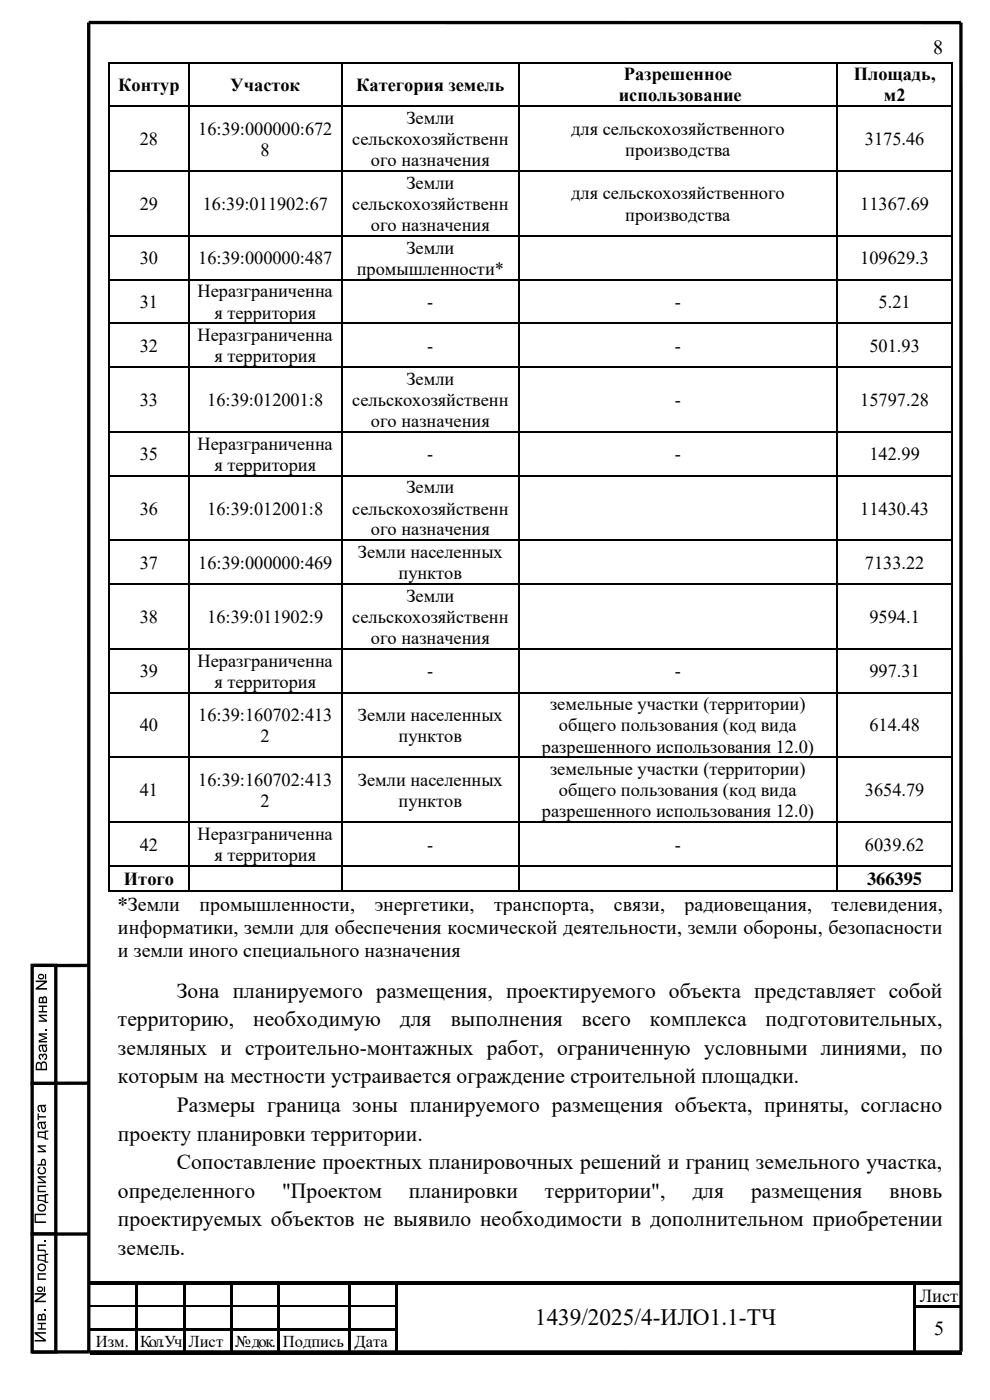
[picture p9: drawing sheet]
<svg xmlns="http://www.w3.org/2000/svg" width="210mm" height="297mm" viewBox="0 0 210 297" stroke-linecap="round" stroke-linejoin="round" font-family="sans-serif">
<defs><g id="words">
<text font-size="5" x="113.5" y="281.1">1439/2025/4-ИЛО1.1-ТЧ</text>
<g font-size="4.6">
<text x="37.5" y="211.6">Зона планируемого размещения, проектируемого объекта представляет собой</text>
<text x="25" y="217.7">территорию,</text>
<text x="53.7" y="217.7">необходимую</text>
<text x="84.8" y="217.7">для</text>
<text x="95.6" y="217.7">выполнения</text>
<text x="123.4" y="217.7">всего</text>
<text x="137.8" y="217.7">комплекса</text>
<text x="162.4" y="217.7">подготовительных,</text>
<text x="25" y="223.8">земляных и строительно-монтажных работ, ограниченную условными линиями, по</text>
<text x="25" y="229.9">которым на местности устраивается ограждение строительной площадки.</text>
<text x="37.5" y="235.9">Размеры граница зоны планируемого размещения объекта, приняты, согласно</text>
<text x="25" y="242">проекту планировки территории.</text>
<text x="37.5" y="248.1">Сопоставление проектных планировочных решений и границ земельного участка,</text>
<text x="25" y="254.1">определенного</text>
<text x="59.8" y="254.1">&quot;Проектом</text>
<text x="86.8" y="254.1">планировки</text>
<text x="115.6" y="254.1">территории&quot;,</text>
<text x="146.9" y="254.1">для</text>
<text x="159.4" y="254.1">размещения</text>
<text x="188.7" y="254.1">вновь</text>
<text x="25" y="260.2">проектируемых объектов не выявило необходимости в дополнительном приобретении</text>
<text x="25" y="266.2">земель.</text>
</g>
<g font-size="4.2">
<text x="197.9" y="11.5">8</text>
<text x="25" y="193.2">*</text>
<text x="27.1" y="193.2">Земли</text>
<text x="42.3" y="193.2">промышленности,</text>
<text x="79.5" y="193.2">энергетики,</text>
<text x="104.8" y="193.2">транспорта,</text>
<text x="130.3" y="193.2">связи,</text>
<text x="145.2" y="193.2">радиовещания,</text>
<text x="176.4" y="193.2">телевидения,</text>
<text x="25" y="198.1">информатики, земли для обеспечения космической деятельности, земли обороны, безопасности</text>
<text x="25" y="202.9">и земли иного специального назначения</text>
<text x="198.2" y="283.3">5</text>
</g>
<g font-size="3.9">
<text x="132.4" y="17.1">Разрешенное</text>
<text x="181.1" y="17.1">Площадь,</text>
<text x="25.1" y="19.3">Контур</text>
<text x="48.9" y="19.3">Участок</text>
<text x="75.6" y="19.3">Категория земель</text>
<text x="131.3" y="21.5">использование</text>
<text x="187.5" y="21.5">м2</text>
<text x="42" y="28.6">16:39:000000:672</text>
<text x="86.2" y="26.3">Земли</text>
<text x="121.2" y="28.6">для сельскохозяйственного</text>
<text x="29.6" y="30.8">28</text>
<text x="55.3" y="33">8</text>
<text x="74.7" y="30.8">сельскохозяйственн</text>
<text x="78.7" y="35.3">ого назначения</text>
<text x="132.7" y="33">производства</text>
<text x="183.5" y="30.8">3175.46</text>
<text x="86.2" y="40.1">Земли</text>
<text x="29.6" y="44.5">29</text>
<text x="43" y="44.5">16:39:011902:67</text>
<text x="74.7" y="44.5">сельскохозяйственн</text>
<text x="121.2" y="42.3">для сельскохозяйственного</text>
<text x="132.7" y="46.8">производства</text>
<text x="182.5" y="44.5">11367.69</text>
<text x="78.7" y="49">ого назначения</text>
<text x="86.2" y="53.8">Земли</text>
<text x="29.6" y="56.1">30</text>
<text x="42" y="56.1">16:39:000000:487</text>
<text x="75.7" y="58.3">промышленности*</text>
<text x="182.5" y="56.1">109629.3</text>
<text x="29.6" y="65.3">31</text>
<text x="41.9" y="63.1">Неразграниченна</text>
<text x="90.6" y="65.3">-</text>
<text x="143.2" y="65.3">-</text>
<text x="186.4" y="65.3">5.21</text>
<text x="45.5" y="67.6">я территория</text>
<text x="29.6" y="74.6">32</text>
<text x="41.9" y="72.4">Неразграниченна</text>
<text x="45.5" y="76.8">я территория</text>
<text x="90.6" y="74.6">-</text>
<text x="143.2" y="74.6">-</text>
<text x="184.4" y="74.6">501.93</text>
<text x="86.2" y="81.7">Земли</text>
<text x="29.6" y="86.1">33</text>
<text x="43.9" y="86.1">16:39:012001:8</text>
<text x="74.7" y="86.1">сельскохозяйственн</text>
<text x="143.2" y="86.1">-</text>
<text x="182.5" y="86.1">15797.28</text>
<text x="41.9" y="95.4">Неразграниченна</text>
<text x="78.7" y="90.6">ого назначения</text>
<text x="29.6" y="97.6">35</text>
<text x="45.5" y="99.9">я территория</text>
<text x="90.6" y="97.6">-</text>
<text x="143.2" y="97.6">-</text>
<text x="184.4" y="97.6">142.99</text>
<text x="86.2" y="104.7">Земли</text>
<text x="29.6" y="109.2">36</text>
<text x="43.9" y="109.2">16:39:012001:8</text>
<text x="74.7" y="109.2">сельскохозяйственн</text>
<text x="78.7" y="113.6">ого назначения</text>
<text x="182.5" y="109.2">11430.43</text>
<text x="75.9" y="118.4">Земли населенных</text>
<text x="29.6" y="120.7">37</text>
<text x="42" y="120.7">16:39:000000:469</text>
<text x="84.6" y="122.9">пунктов</text>
<text x="183.5" y="120.7">7133.22</text>
<text x="86.2" y="127.7">Земли</text>
<text x="29.6" y="132.2">38</text>
<text x="43.9" y="132.2">16:39:011902:9</text>
<text x="74.7" y="132.2">сельскохозяйственн</text>
<text x="78.7" y="136.6">ого назначения</text>
<text x="184.4" y="132.2">9594.1</text>
<text x="29.6" y="143.7">39</text>
<text x="41.9" y="141.5">Неразграниченна</text>
<text x="90.6" y="143.7">-</text>
<text x="143.2" y="143.7">-</text>
<text x="184.4" y="143.7">997.31</text>
<text x="45.5" y="145.9">я территория</text>
<text x="29.6" y="155.2">40</text>
<text x="42" y="153">16:39:160702:413</text>
<text x="75.9" y="153">Земли населенных</text>
<text x="116.7" y="150.7">земельные участки (территории)</text>
<text x="118.6" y="155.2">общего пользования (код вида</text>
<text x="184.4" y="155.2">614.48</text>
<text x="55.3" y="157.4">2</text>
<text x="84.6" y="157.4">пунктов</text>
<text x="115" y="159.7">разрешенного использования 12.0)</text>
<text x="42" y="166.7">16:39:160702:413</text>
<text x="75.9" y="166.7">Земли населенных</text>
<text x="116.7" y="164.4">земельные участки (территории)</text>
<text x="29.6" y="168.9">41</text>
<text x="55.3" y="171.2">2</text>
<text x="84.6" y="171.2">пунктов</text>
<text x="115" y="173.4">разрешенного использования 12.0)</text>
<text x="118.6" y="168.9">общего пользования (код вида</text>
<text x="183.5" y="168.9">3654.79</text>
<text x="41.9" y="178.2">Неразграниченна</text>
<text x="29.6" y="180.4">42</text>
<text x="45.5" y="182.7">я территория</text>
<text x="90.6" y="180.4">-</text>
<text x="143.2" y="180.4">-</text>
<text x="183.5" y="180.4">6039.62</text>
<text x="26.3" y="187.8">Итого</text>
<text x="183.9" y="187.8">366395</text>
<text x="195.1" y="276.3">Лист</text>
</g>
<g font-size="3.5">
<text x="20.3" y="285.7">Изм.</text>
<text x="29.8" y="285.7">Кол. Уч</text>
<text x="40" y="285.7">Лист</text>
<text x="49.9" y="285.7">№ док.</text>
<text x="60" y="285.7">Подпись</text>
<text x="75.2" y="285.7">Дата</text>
</g>
</g></defs>
<g fill="#000">
<path d="M19 271.9h9.8v.7h-9.8z" fill-rule="evenodd"/>
<path d="M28.8 272.6l.5 .1z" fill-rule="evenodd"/>
<path d="M28.8 271.9h.7v.7h-.7z" fill-rule="evenodd"/>
<path d="M28.8 272.7h.5v4.2h-.5z" fill-rule="evenodd"/>
<path d="M28.8 276.9h.5v.5h-.5z" fill-rule="evenodd"/>
<path d="M29.5 271.9h9.3v.7h-9.3z" fill-rule="evenodd"/>
<path d="M38.8 272.6l.5 .1z" fill-rule="evenodd"/>
<path d="M38.8 271.9h.7v.7h-.7z" fill-rule="evenodd"/>
<path d="M38.8 272.7h.5v4.2h-.5z" fill-rule="evenodd"/>
<path d="M38.8 276.9h.5v.5h-.5z" fill-rule="evenodd"/>
<path d="M39.5 271.9h9.3v.7h-9.3z" fill-rule="evenodd"/>
<path d="M48.8 272.6l.5 .1z" fill-rule="evenodd"/>
<path d="M48.8 271.9h.7v.7h-.7z" fill-rule="evenodd"/>
<path d="M48.8 272.7h.5v4.2h-.5z" fill-rule="evenodd"/>
<path d="M48.8 276.9h.5v.5h-.5z" fill-rule="evenodd"/>
<path d="M49.5 271.9h9.3v.7h-9.3z" fill-rule="evenodd"/>
<path d="M58.8 272.6l.5 .1z" fill-rule="evenodd"/>
<path d="M58.8 271.9h.7v.7h-.7z" fill-rule="evenodd"/>
<path d="M58.8 272.7h.5v4.2h-.5z" fill-rule="evenodd"/>
<path d="M58.8 276.9h.5v.5h-.5z" fill-rule="evenodd"/>
<path d="M59.5 271.9h14.3v.7h-14.3z" fill-rule="evenodd"/>
<path d="M73.8 272.6l.5 .1z" fill-rule="evenodd"/>
<path d="M73.8 271.9h.8v.7h-.8z" fill-rule="evenodd"/>
<path d="M73.8 272.7h.5v4.2h-.5z" fill-rule="evenodd"/>
<path d="M73.8 276.9h.5v.5h-.5z" fill-rule="evenodd"/>
<path d="M74.6 271.9h9.2v.7h-9.2z" fill-rule="evenodd"/>
<path d="M83.8 272.6l.5 .1z" fill-rule="evenodd"/>
<path d="M83.8 271.9h.8v.7h-.8z" fill-rule="evenodd"/>
<path d="M83.8 272.7h.5v4.2h-.5z" fill-rule="evenodd"/>
<path d="M83.8 276.9h.5v.5h-.5z" fill-rule="evenodd"/>
<path d="M84.6 271.9h109.2v.7h-109.2z" fill-rule="evenodd"/>
<path d="M193.8 272.6l.5 .1z" fill-rule="evenodd"/>
<path d="M193.8 271.9h.8v.7h-.8z" fill-rule="evenodd"/>
<path d="M193.8 272.7h.5v4.2h-.5z" fill-rule="evenodd"/>
<path d="M193.8 276.9h.5v.5h-.5z" fill-rule="evenodd"/>
<path d="M194.3 276.9h9.8v.5h-9.8z" fill-rule="evenodd"/>
<path d="M194.6 271.9h9.5v.7h-9.5z" fill-rule="evenodd"/>
<path d="M19 281.9h9.8v.5h-9.8z" fill-rule="evenodd"/>
<path d="M19 286.9h9.8v.5h-9.8z" fill-rule="evenodd"/>
<path d="M28.8 277.4h.5v4.5h-.5z" fill-rule="evenodd"/>
<path d="M28.8 281.9h.5v.5h-.5z" fill-rule="evenodd"/>
<path d="M28.8 282.4h.5v4.5h-.5z" fill-rule="evenodd"/>
<path d="M28.8 286.9h.5v.5h-.5z" fill-rule="evenodd"/>
<path d="M29.3 281.9h9.5v.5h-9.5z" fill-rule="evenodd"/>
<path d="M29.3 286.9h9.5v.5h-9.5z" fill-rule="evenodd"/>
<path d="M38.8 277.4h.5v4.5h-.5z" fill-rule="evenodd"/>
<path d="M38.8 281.9h.5v.5h-.5z" fill-rule="evenodd"/>
<path d="M38.8 282.4h.5v4.5h-.5z" fill-rule="evenodd"/>
<path d="M38.8 286.9h.5v.5h-.5z" fill-rule="evenodd"/>
<path d="M39.3 281.9h9.5v.5h-9.5z" fill-rule="evenodd"/>
<path d="M39.3 286.9h9.5v.5h-9.5z" fill-rule="evenodd"/>
<path d="M48.8 277.4h.5v4.5h-.5z" fill-rule="evenodd"/>
<path d="M48.8 281.9h.5v.5h-.5z" fill-rule="evenodd"/>
<path d="M48.8 282.4h.5v4.5h-.5z" fill-rule="evenodd"/>
<path d="M48.8 286.9h.5v.5h-.5z" fill-rule="evenodd"/>
<path d="M49.3 281.9h9.5v.5h-9.5z" fill-rule="evenodd"/>
<path d="M49.3 286.9h9.5v.5h-9.5z" fill-rule="evenodd"/>
<path d="M58.8 277.4h.5v4.5h-.5z" fill-rule="evenodd"/>
<path d="M58.8 281.9h.5v.5h-.5z" fill-rule="evenodd"/>
<path d="M58.8 282.4h.5v4.5h-.5z" fill-rule="evenodd"/>
<path d="M58.8 286.9h.5v.5h-.5z" fill-rule="evenodd"/>
<path d="M59.3 281.9h14.5v.5h-14.5z" fill-rule="evenodd"/>
<path d="M59.3 286.9h14.5v.5h-14.5z" fill-rule="evenodd"/>
<path d="M73.8 277.4h.5v4.5h-.5z" fill-rule="evenodd"/>
<path d="M73.8 281.9h.5v.5h-.5z" fill-rule="evenodd"/>
<path d="M73.8 282.4h.5v4.5h-.5z" fill-rule="evenodd"/>
<path d="M73.8 286.9h.5v.5h-.5z" fill-rule="evenodd"/>
<path d="M74.3 281.9h9.5v.5h-9.5z" fill-rule="evenodd"/>
<path d="M74.3 286.9h9.5v.5h-9.5z" fill-rule="evenodd"/>
<path d="M83.8 277.4h.5v4.5h-.5z" fill-rule="evenodd"/>
<path d="M83.8 281.9h.5v.5h-.5z" fill-rule="evenodd"/>
<path d="M83.8 282.4h.5v4.5h-.5z" fill-rule="evenodd"/>
<path d="M83.8 286.9h.5v.5h-.5z" fill-rule="evenodd"/>
<path d="M84.3 286.9h109.5v.5h-109.5z" fill-rule="evenodd"/>
<path d="M193.8 277.4h.5v4.5h-.5z" fill-rule="evenodd"/>
<path d="M193.8 281.9h.5v.5h-.5z" fill-rule="evenodd"/>
<path d="M193.8 282.4h.5v4.5h-.5z" fill-rule="evenodd"/>
<path d="M193.8 286.9h.5v.5h-.5z" fill-rule="evenodd"/>
<path d="M194.3 286.9h9.8v.5h-9.8z" fill-rule="evenodd"/>
</g>
<path d="M19 277h9.8M29.3 277h9.5M39.3 277h9.5M49.3 277h9.5M59.3 277h14.5M74.3 277h9.5" fill="none" stroke="#000" stroke-width=".25"/>
<path d="M203.8 4.8h-185v282M203.9 4.8v282M18.8 204.8h-12M18.8 229.8h-12M18.8 261.8h-12M6.8 286.8h197" fill="none" stroke="#000" stroke-width=".71" stroke-linecap="butt"/>
<path d="M6.8 229.8h5v32h-5z" fill-rule="evenodd" fill="#fff"/>
<path d="M6.8 229.8h5v32h-5z" fill="none" stroke="#000" stroke-width=".71"/>
<g fill="#000">
<path d="M8 236.2h.2v.6h1.5v.3h-1.5v.6h-.2zM7.3 257.5h2.4v.3h-2.1v1.3h2.1v.4h-2.4zM8 251.5h1.7v.3h-1.5v.8h1.5v.3h-1.7zM8 249.5h1.7v.3h-1.3l1.3 .9v.3h-1.7v-.3h1.3l-1.3-.8zM8 243h1.7v.3h-1.3l1.3 .8v.4h-1.7v-.3h1.3l-1.3-.9zM8.2 247.7l.3-.1 .1 .3a.59 .59 0 0 0-.2 .9 .59 .59 0 0 0 .9-.1 .52 .52 0 0 0 .2-.5 .52 .52 0 0 0-.4-.4v-.3a.88 .88 0 0 1 .5 1.3 .88 .88 0 0 1-1.3 .3 .88 .88 0 0 1-.1-1.4z"/>
<path d="M8.1 238.1l1.6-.2v.3h-.2a.72 .72 0 0 1 .3 .8 .72 .72 0 0 1-.7 .6 .92 .92 0 0 1-.4-1.1l-.1-.2a.5 .5 0 0 0-.4 .4 .5 .5 0 0 0 .3 .5v.3a.91 .91 0 0 1-.4-1.4zM8.9 238.3l.2 .9a.5 .5 0 0 0 .4-.6 .5 .5 0 0 0-.6-.3z"/>
<path d="M8.1 234.5l1.6-.2v.3l-.2 .1a.72 .72 0 0 1 .3 .8 .72 .72 0 0 1-.7 .5 .91 .91 0 0 1-.4-1.1l-.1-.2a.49 .49 0 0 0-.4 .4 .49 .49 0 0 0 .3 .5v.3a.91 .91 0 0 1-.4-1.4zM8.9 234.7l.2 1a.5 .5 0 0 0 .4-.7 .5 .5 0 0 0-.6-.3z"/>
<path d="M8 253.5h1.5v-.2h.7v.3h-.5v1.4h.5v.2h-.7a1.02 1.02 0 0 0-1.3-.4h-.2zM8.2 253.8v.7l1.3 .3v-1z"/>
<path d="M8.9 245.9a.55 .55 0 0 1 .6 0 .55 .55 0 0 1 .2 .6v.8h-1.7v-.3h.7v-.7zM9 246.2l-.1 .8h.6l-.1-.7z"/>
<path d="M8 240.1h1.5v-.3h.7v.3h-.5v1.4h.5v.3h-.7a1.02 1.02 0 0 0-1.3-.5h-.2zM8.2 240.4v.7l1.3 .2v-.9z"/>
<path d="M8 256.2a.9 .9 0 0 1 1.8 0 .9 .9 0 0 1-1.8 0zM8.3 255.9a.59 .59 0 0 0 .6 .9 .59 .59 0 0 0 .4-1 .79 .79 0 0 0-1 .1z"/>
</g>
<path d="M6.8 204.8h5v25h-5z" fill-rule="evenodd" fill="#fff"/>
<path d="M6.8 204.8h5v25h-5z" fill="none" stroke="#000" stroke-width=".71"/>
<g fill="#000">
<path d="M8.2 215.3h1.8v.3h-1.4l1.4 .8v.4h-1.8v-.3h1.4l-1.4-.9zM8.2 213.3h1.8v.3h-.8v.9h.8v.3h-1.8v-.3h.7v-.9h-.7zM9.7 218.3h.3v.3h-.3zM8.2 219.2h1.8v.3h-1.4l1.4 .6v.2l-1.5 .5h1.5v.4h-1.8v-.5l1.4-.5-1.4-.5zM8.3 223.7a.41 .41 0 0 1 .7 .1 .59 .59 0 0 1 .9-.2 .59 .59 0 0 1 .1 .9l-.6 .4v-.3a.37 .37 0 0 0 .4-.4 .37 .37 0 0 0-.6-.3v.4h-.3v-.2a.24 .24 0 0 0-.3-.2 .24 .24 0 0 0-.2 .3l.3 .4v.3a.72 .72 0 0 1-.4-1.2z"/>
<path d="M7.6 208h2.4v.4l-1.9 1.2h1.9v.4h-2.4v-.4l1.8-1.2h-1.8zM8.1 207.2a.64 .64 0 0 1 1.2 0 .64 .64 0 0 1-1.2 0zM8.3 207a.39 .39 0 0 0 .4 .5 .39 .39 0 0 0 .4-.5l-.4-.1zM9.5 206.6h.3v1.2h-.3z"/>
<path d="M8.3 211.6a.47 .47 0 0 1 .8 0 .5 .5 0 0 1 .6-.2 .5 .5 0 0 1 .3 .6v.8h-1.8zM8.6 211.8l-.1 .7h.5v-.3a.29 .29 0 0 0-.1-.3 .29 .29 0 0 0-.3-.1zM9.3 211.7l-.1 .8h.5v-.4a.29 .29 0 0 0 0-.3 .29 .29 0 0 0-.4-.1z"/>
<path d="M8.4 221.7l1.6-.2v.3l-.3 .1a.72 .72 0 0 1 .3 .8 .72 .72 0 0 1-.6 .5 .91 .91 0 0 1-.5-1l-.1-.3-.3 .3 .2 1a.95 .95 0 0 1-.3-1.5zM9.1 221.9l.3 1a.5 .5 0 0 0 .4-.6 .5 .5 0 0 0-.7-.4z"/>
<path d="M7.8 225.4a.56 .56 0 0 1 .9 .2 .68 .68 0 0 1 .9-.4 .68 .68 0 0 1 .4 .9v1h-2.4v-1.2zM8 225.7l-.2 1h.8v-.5a.42 .42 0 0 0-.1-.5 .42 .42 0 0 0-.5 0zM9 225.6l-.1 1.1h.8v-.6a.45 .45 0 0 0-.1-.5 .45 .45 0 0 0-.6 0z"/>
</g>
<path d="M6.8 261.8h5v25h-5z" fill-rule="evenodd" fill="#fff"/>
<path d="M6.8 261.8h5v25h-5z" fill="none" stroke="#000" stroke-width=".71"/>
<g fill="#000">
<path d="M8 270.1h1.7v.3h-1.5v.8h1.5v.3h-1.7zM8 264h1.7v.3h-1.5v.8h1.3l.2 .3v.4h-.2l-.1-.4h-1.4zM9.4 277.8h.3v.4h-.3zM9.4 263.1h.3v.3h-.3zM7.4 282.6h2.3v.3h-1.8l1.8 1.3v.4h-2.3v-.3h1.8l-1.8-1.3zM8 280.6h1.7v.3h-.7v.9h.7v.3h-1.7v-.3h.7v-.9h-.7z"/>
<path d="M7.4 274.3h2.3v.4l-1.8 1.2h1.8v.4h-2.3v-.4l1.8-1.2h-1.8zM7.8 273.5a.65 .65 0 0 1 1.3 0 .65 .65 0 0 1-1.3 0zM8.1 273.3a.37 .37 0 0 0 .4 .5 .37 .37 0 0 0 .3-.5zM9.3 272.9h.3v1.2h-.3z"/>
<path d="M8 266.2h1.5v-.2h.7v.2h-.5v1.4h.5v.3h-.7a1.38 1.38 0 0 0-1.5-.5zM8.2 266.5v.7l1.3 .2v-.9z"/>
<path d="M8 268.8a.9 .9 0 0 1 1.8 0 .9 .9 0 0 1-1.8 0zM8.3 268.6a.59 .59 0 0 0 .2 .7 .59 .59 0 0 0 .8-.1 .59 .59 0 0 0-.1-.8h-.5z"/>
<path d="M8.2 278.8h.4l.2 .1a.5 .5 0 0 1 .7-.2 .5 .5 0 0 1 .2 .6v.8h-1.7v-.9zM8.3 279.1l-.1 .7h.5v-.3a.29 .29 0 0 0 0-.3 .29 .29 0 0 0-.3-.1zM9.1 279l-.1 .8h.5v-.4a.3 .3 0 0 0-.1-.3 .3 .3 0 0 0-.3-.1z"/>
</g>
<path d="M178.8 287.8h20v4h-20z" fill="none" stroke="#fff" stroke-width=".21"/>
<g fill="#000">
<path d="M23 13.1h.3v.4h-.3z" fill-rule="evenodd"/>
<path d="M23 13.1h.3v.4h-.3z" fill-rule="evenodd"/>
<path d="M39.9 13.1h.3v.4h-.3z" fill-rule="evenodd"/>
<path d="M72.4 13.1h.3v.4h-.3z" fill-rule="evenodd"/>
<path d="M109.9 13.1h.3v.4h-.3z" fill-rule="evenodd"/>
<path d="M177.4 13.1h.4v.4h-.4z" fill-rule="evenodd"/>
<path d="M201.8 13.1h.3v.4h-.3z" fill-rule="evenodd"/>
<path d="M201.8 13.1h.3v.4h-.3z" fill-rule="evenodd"/>
<path d="M23 22.4h.3v.3h-.3z" fill-rule="evenodd"/>
<path d="M23 36.1h.3v.4h-.3z" fill-rule="evenodd"/>
<path d="M39.9 22.4h.3v.3h-.3z" fill-rule="evenodd"/>
<path d="M39.9 36.1h.3v.4h-.3z" fill-rule="evenodd"/>
<path d="M72.4 22.4h.3v.3h-.3z" fill-rule="evenodd"/>
<path d="M72.4 36.1h.3v.4h-.3z" fill-rule="evenodd"/>
<path d="M109.9 22.4h.3v.3h-.3z" fill-rule="evenodd"/>
<path d="M109.9 36.1h.3v.4h-.3z" fill-rule="evenodd"/>
<path d="M177.4 22.4h.4v.3h-.4z" fill-rule="evenodd"/>
<path d="M177.4 36.1h.4v.4h-.4z" fill-rule="evenodd"/>
<path d="M201.8 22.4h.3v.3h-.3z" fill-rule="evenodd"/>
<path d="M201.8 36.1h.3v.4h-.3z" fill-rule="evenodd"/>
<path d="M23 49.9h.3v.3h-.3z" fill-rule="evenodd"/>
<path d="M23 59.1h.3v.4h-.3z" fill-rule="evenodd"/>
<path d="M39.9 49.9h.3v.3h-.3z" fill-rule="evenodd"/>
<path d="M39.9 59.1h.3v.4h-.3z" fill-rule="evenodd"/>
<path d="M72.4 49.9h.3v.3h-.3z" fill-rule="evenodd"/>
<path d="M72.4 59.1h.3v.4h-.3z" fill-rule="evenodd"/>
<path d="M109.9 49.9h.3v.3h-.3z" fill-rule="evenodd"/>
<path d="M109.9 59.1h.3v.4h-.3z" fill-rule="evenodd"/>
<path d="M177.4 49.9h.4v.3h-.4z" fill-rule="evenodd"/>
<path d="M177.4 59.1h.4v.4h-.4z" fill-rule="evenodd"/>
<path d="M201.8 49.9h.3v.3h-.3z" fill-rule="evenodd"/>
<path d="M201.8 59.1h.3v.4h-.3z" fill-rule="evenodd"/>
<path d="M23 68.4h.3v.4h-.3z" fill-rule="evenodd"/>
<path d="M23 77.7h.3v.3h-.3z" fill-rule="evenodd"/>
<path d="M39.9 68.4h.3v.4h-.3z" fill-rule="evenodd"/>
<path d="M39.9 77.7h.3v.3h-.3z" fill-rule="evenodd"/>
<path d="M72.4 68.4h.3v.4h-.3z" fill-rule="evenodd"/>
<path d="M72.4 77.7h.3v.3h-.3z" fill-rule="evenodd"/>
<path d="M109.9 68.4h.3v.4h-.3z" fill-rule="evenodd"/>
<path d="M109.9 77.7h.3v.3h-.3z" fill-rule="evenodd"/>
<path d="M177.4 68.4h.4v.4h-.4z" fill-rule="evenodd"/>
<path d="M177.4 77.7h.4v.3h-.4z" fill-rule="evenodd"/>
<path d="M201.8 68.4h.3v.4h-.3z" fill-rule="evenodd"/>
<path d="M201.8 77.7h.3v.3h-.3z" fill-rule="evenodd"/>
<path d="M23 91.4h.3v.4h-.3z" fill-rule="evenodd"/>
<path d="M39.9 91.4h.3v.4h-.3z" fill-rule="evenodd"/>
<path d="M72.4 91.4h.3v.4h-.3z" fill-rule="evenodd"/>
<path d="M109.9 91.4h.3v.4h-.3z" fill-rule="evenodd"/>
<path d="M177.4 91.4h.4v.4h-.4z" fill-rule="evenodd"/>
<path d="M201.8 91.4h.3v.4h-.3z" fill-rule="evenodd"/>
<path d="M23 100.7h.3v.4h-.3z" fill-rule="evenodd"/>
<path d="M23 114.5h.3v.3h-.3z" fill-rule="evenodd"/>
<path d="M39.9 100.7h.3v.4h-.3z" fill-rule="evenodd"/>
<path d="M39.9 114.5h.3v.3h-.3z" fill-rule="evenodd"/>
<path d="M72.4 100.7h.3v.4h-.3z" fill-rule="evenodd"/>
<path d="M72.4 114.5h.3v.3h-.3z" fill-rule="evenodd"/>
<path d="M109.9 100.7h.3v.4h-.3z" fill-rule="evenodd"/>
<path d="M109.9 114.5h.3v.3h-.3z" fill-rule="evenodd"/>
<path d="M177.4 100.7h.4v.4h-.4z" fill-rule="evenodd"/>
<path d="M177.4 114.5h.4v.3h-.4z" fill-rule="evenodd"/>
<path d="M201.8 100.7h.3v.4h-.3z" fill-rule="evenodd"/>
<path d="M201.8 114.5h.3v.3h-.3z" fill-rule="evenodd"/>
<path d="M23 123.8h.3v.3h-.3z" fill-rule="evenodd"/>
<path d="M23 137.5h.3v.3h-.3z" fill-rule="evenodd"/>
<path d="M39.9 123.8h.3v.3h-.3z" fill-rule="evenodd"/>
<path d="M39.9 137.5h.3v.3h-.3z" fill-rule="evenodd"/>
<path d="M72.4 123.8h.3v.3h-.3z" fill-rule="evenodd"/>
<path d="M72.4 137.5h.3v.3h-.3z" fill-rule="evenodd"/>
<path d="M109.9 123.8h.3v.3h-.3z" fill-rule="evenodd"/>
<path d="M109.9 137.5h.3v.3h-.3z" fill-rule="evenodd"/>
<path d="M177.4 123.8h.4v.3h-.4z" fill-rule="evenodd"/>
<path d="M177.4 137.5h.4v.3h-.4z" fill-rule="evenodd"/>
<path d="M201.8 123.8h.3v.3h-.3z" fill-rule="evenodd"/>
<path d="M201.8 137.5h.3v.3h-.3z" fill-rule="evenodd"/>
<path d="M23 146.8h.3v.3h-.3z" fill-rule="evenodd"/>
<path d="M39.9 146.8h.3v.3h-.3z" fill-rule="evenodd"/>
<path d="M72.4 146.8h.3v.3h-.3z" fill-rule="evenodd"/>
<path d="M109.9 146.8h.3v.3h-.3z" fill-rule="evenodd"/>
<path d="M177.4 146.8h.4v.3h-.4z" fill-rule="evenodd"/>
<path d="M201.8 146.8h.3v.3h-.3z" fill-rule="evenodd"/>
<path d="M23 160.5h.3v.3h-.3z" fill-rule="evenodd"/>
<path d="M23 174.3h.3v.3h-.3z" fill-rule="evenodd"/>
<path d="M39.9 160.5h.3v.3h-.3z" fill-rule="evenodd"/>
<path d="M39.9 174.3h.3v.3h-.3z" fill-rule="evenodd"/>
<path d="M72.4 160.5h.3v.3h-.3z" fill-rule="evenodd"/>
<path d="M72.4 174.3h.3v.3h-.3z" fill-rule="evenodd"/>
<path d="M109.9 160.5h.3v.3h-.3z" fill-rule="evenodd"/>
<path d="M109.9 174.3h.3v.3h-.3z" fill-rule="evenodd"/>
<path d="M177.4 160.5h.4v.3h-.4z" fill-rule="evenodd"/>
<path d="M177.4 174.3h.4v.3h-.4z" fill-rule="evenodd"/>
<path d="M201.8 160.5h.3v.3h-.3z" fill-rule="evenodd"/>
<path d="M201.8 174.3h.3v.3h-.3z" fill-rule="evenodd"/>
<path d="M23 183.5h.3v.4h-.3z" fill-rule="evenodd"/>
<path d="M23 188.9h.3v.4h-.3z" fill-rule="evenodd"/>
<path d="M23 188.9h.3v.4h-.3z" fill-rule="evenodd"/>
<path d="M39.9 183.5h.3v.4h-.3z" fill-rule="evenodd"/>
<path d="M39.9 188.9h.3v.4h-.3z" fill-rule="evenodd"/>
<path d="M72.4 183.5h.3v.4h-.3z" fill-rule="evenodd"/>
<path d="M72.4 188.9h.3v.4h-.3z" fill-rule="evenodd"/>
<path d="M109.9 183.5h.3v.4h-.3z" fill-rule="evenodd"/>
<path d="M109.9 188.9h.3v.4h-.3z" fill-rule="evenodd"/>
<path d="M177.4 183.5h.4v.4h-.4z" fill-rule="evenodd"/>
<path d="M177.4 188.9h.4v.4h-.4z" fill-rule="evenodd"/>
<path d="M201.8 183.5h.3v.4h-.3z" fill-rule="evenodd"/>
<path d="M201.8 188.9h.3v.4h-.3z" fill-rule="evenodd"/>
<path d="M201.8 188.9h.3v.4h-.3z" fill-rule="evenodd"/>
</g>
<g fill="none" stroke="#000" stroke-width=".34">
<path d="M23.1 13.5v8.9M23.3 13.3h16.6M40.1 13.5v8.9M40.2 13.3h32.2M72.6 13.5v8.9M72.7 13.3h37.2M110 13.5v8.9M110.2 13.3h67.2M177.6 13.5v8.9M177.8 13.3h24M202 13.5v8.9M23.1 22.7v13.4"/>
<path d="M23.1 36.5v13.4M23.3 22.6h16.6M23.3 36.3h16.6M40.1 22.7v13.4M40.1 36.5v13.4M40.2 22.6h32.2M40.2 36.3h32.2M72.6 22.7v13.4M72.6 36.5v13.4M72.7 22.6h37.2M72.7 36.3h37.2M110 22.7v13.4"/>
<path d="M110 36.5v13.4M110.2 22.6h67.2M110.2 36.3h67.2M177.6 22.7v13.4M177.6 36.5v13.4M177.8 22.6h24M177.8 36.3h24M202 22.7v13.4M202 36.5v13.4M23.1 50.2v8.9M23.1 59.5v8.9M23.3 50h16.6"/>
<path d="M23.3 59.3h16.6M40.1 50.2v8.9M40.1 59.5v8.9M40.2 50h32.2M40.2 59.3h32.2M72.6 50.2v8.9M72.6 59.5v8.9M72.7 50h37.2M72.7 59.3h37.2M110 50.2v8.9M110 59.5v8.9M110.2 50h67.2"/>
<path d="M110.2 59.3h67.2M177.6 50.2v8.9M177.6 59.5v8.9M177.8 50h24M177.8 59.3h24M202 50.2v8.9M202 59.5v8.9M23.1 68.8v8.9M23.1 78v13.4M23.3 68.6h16.6M23.3 77.9h16.6M40.1 68.8v8.9"/>
<path d="M40.1 78v13.4M40.2 68.6h32.2M40.2 77.9h32.2M72.6 68.8v8.9M72.6 78v13.4M72.7 68.6h37.2M72.7 77.9h37.2M110 68.8v8.9M110 78v13.4M110.2 68.6h67.2M110.2 77.9h67.2M177.6 68.8v8.9"/>
<path d="M177.6 78v13.4M177.8 68.6h24M177.8 77.9h24M202 68.8v8.9M202 78v13.4M23.1 91.8v8.9M23.3 91.6h16.6M40.1 91.8v8.9M40.2 91.6h32.2M72.6 91.8v8.9M72.7 91.6h37.2M110 91.8v8.9"/>
<path d="M110.2 91.6h67.2M177.6 91.8v8.9M177.8 91.6h24M202 91.8v8.9M23.1 101.1v13.4M23.1 114.8v9M23.3 100.9h16.6M23.3 114.7h16.6M40.1 101.1v13.4M40.1 114.8v9M40.2 100.9h32.2M40.2 114.7h32.2"/>
<path d="M72.6 101.1v13.4M72.6 114.8v9M72.7 100.9h37.2M72.7 114.7h37.2M110 101.1v13.4M110 114.8v9M110.2 100.9h67.2M110.2 114.7h67.2M177.6 101.1v13.4M177.6 114.8v9M177.8 100.9h24M177.8 114.7h24"/>
<path d="M202 101.1v13.4M202 114.8v9M23.1 124.1v13.4M23.1 137.8v9M23.3 123.9h16.6M23.3 137.6h16.6M40.1 124.1v13.4M40.1 137.8v9M40.2 123.9h32.2M40.2 137.6h32.2M72.6 124.1v13.4M72.6 137.8v9"/>
<path d="M72.7 123.9h37.2M72.7 137.6h37.2M110 124.1v13.4M110 137.8v9M110.2 123.9h67.2M110.2 137.6h67.2M177.6 124.1v13.4M177.6 137.8v9M177.8 123.9h24M177.8 137.6h24M202 124.1v13.4M202 137.8v9"/>
<path d="M23.1 147.1v13.4M23.3 147h16.6M40.1 147.1v13.4M40.2 147h32.2M72.6 147.1v13.4M72.7 147h37.2M110 147.1v13.4M110.2 147h67.2M177.6 147.1v13.4M177.8 147h24M202 147.1v13.4M23.1 160.8v13.5"/>
<path d="M23.1 174.6v8.9M23.3 160.7h16.6M23.3 174.4h16.6M40.1 160.8v13.5M40.1 174.6v8.9M40.2 160.7h32.2M40.2 174.4h32.2M72.6 160.8v13.5M72.6 174.6v8.9M72.7 160.7h37.2M72.7 174.4h37.2M110 160.8v13.5"/>
<path d="M110 174.6v8.9M110.2 160.7h67.2M110.2 174.4h67.2M177.6 160.8v13.5M177.6 174.6v8.9M177.8 160.7h24M177.8 174.4h24M202 160.8v13.5M202 174.6v8.9M23.1 183.9v5M23.3 183.7h16.6M23.3 189.1h16.6"/>
<path d="M40.1 183.9v5M40.2 183.7h32.2M40.2 189.1h32.2M72.6 183.9v5M72.7 183.7h37.2M72.7 189.1h37.2M110 183.9v5M110.2 183.7h67.2M110.2 189.1h67.2M177.6 183.9v5M177.8 183.7h24M177.8 189.1h24"/>
<path d="M202 183.9v5"/>
</g>
<g fill="#fff">
<path d="M27.1 189.3h173v4.8h-173z" fill-rule="evenodd"/>
<path d="M25 194.1h175.1v4.9h-175.1z" fill-rule="evenodd"/>
<path d="M25 199h72.8v4.9h-72.8z" fill-rule="evenodd"/>
</g>
<use href="#words"/>
</svg>
